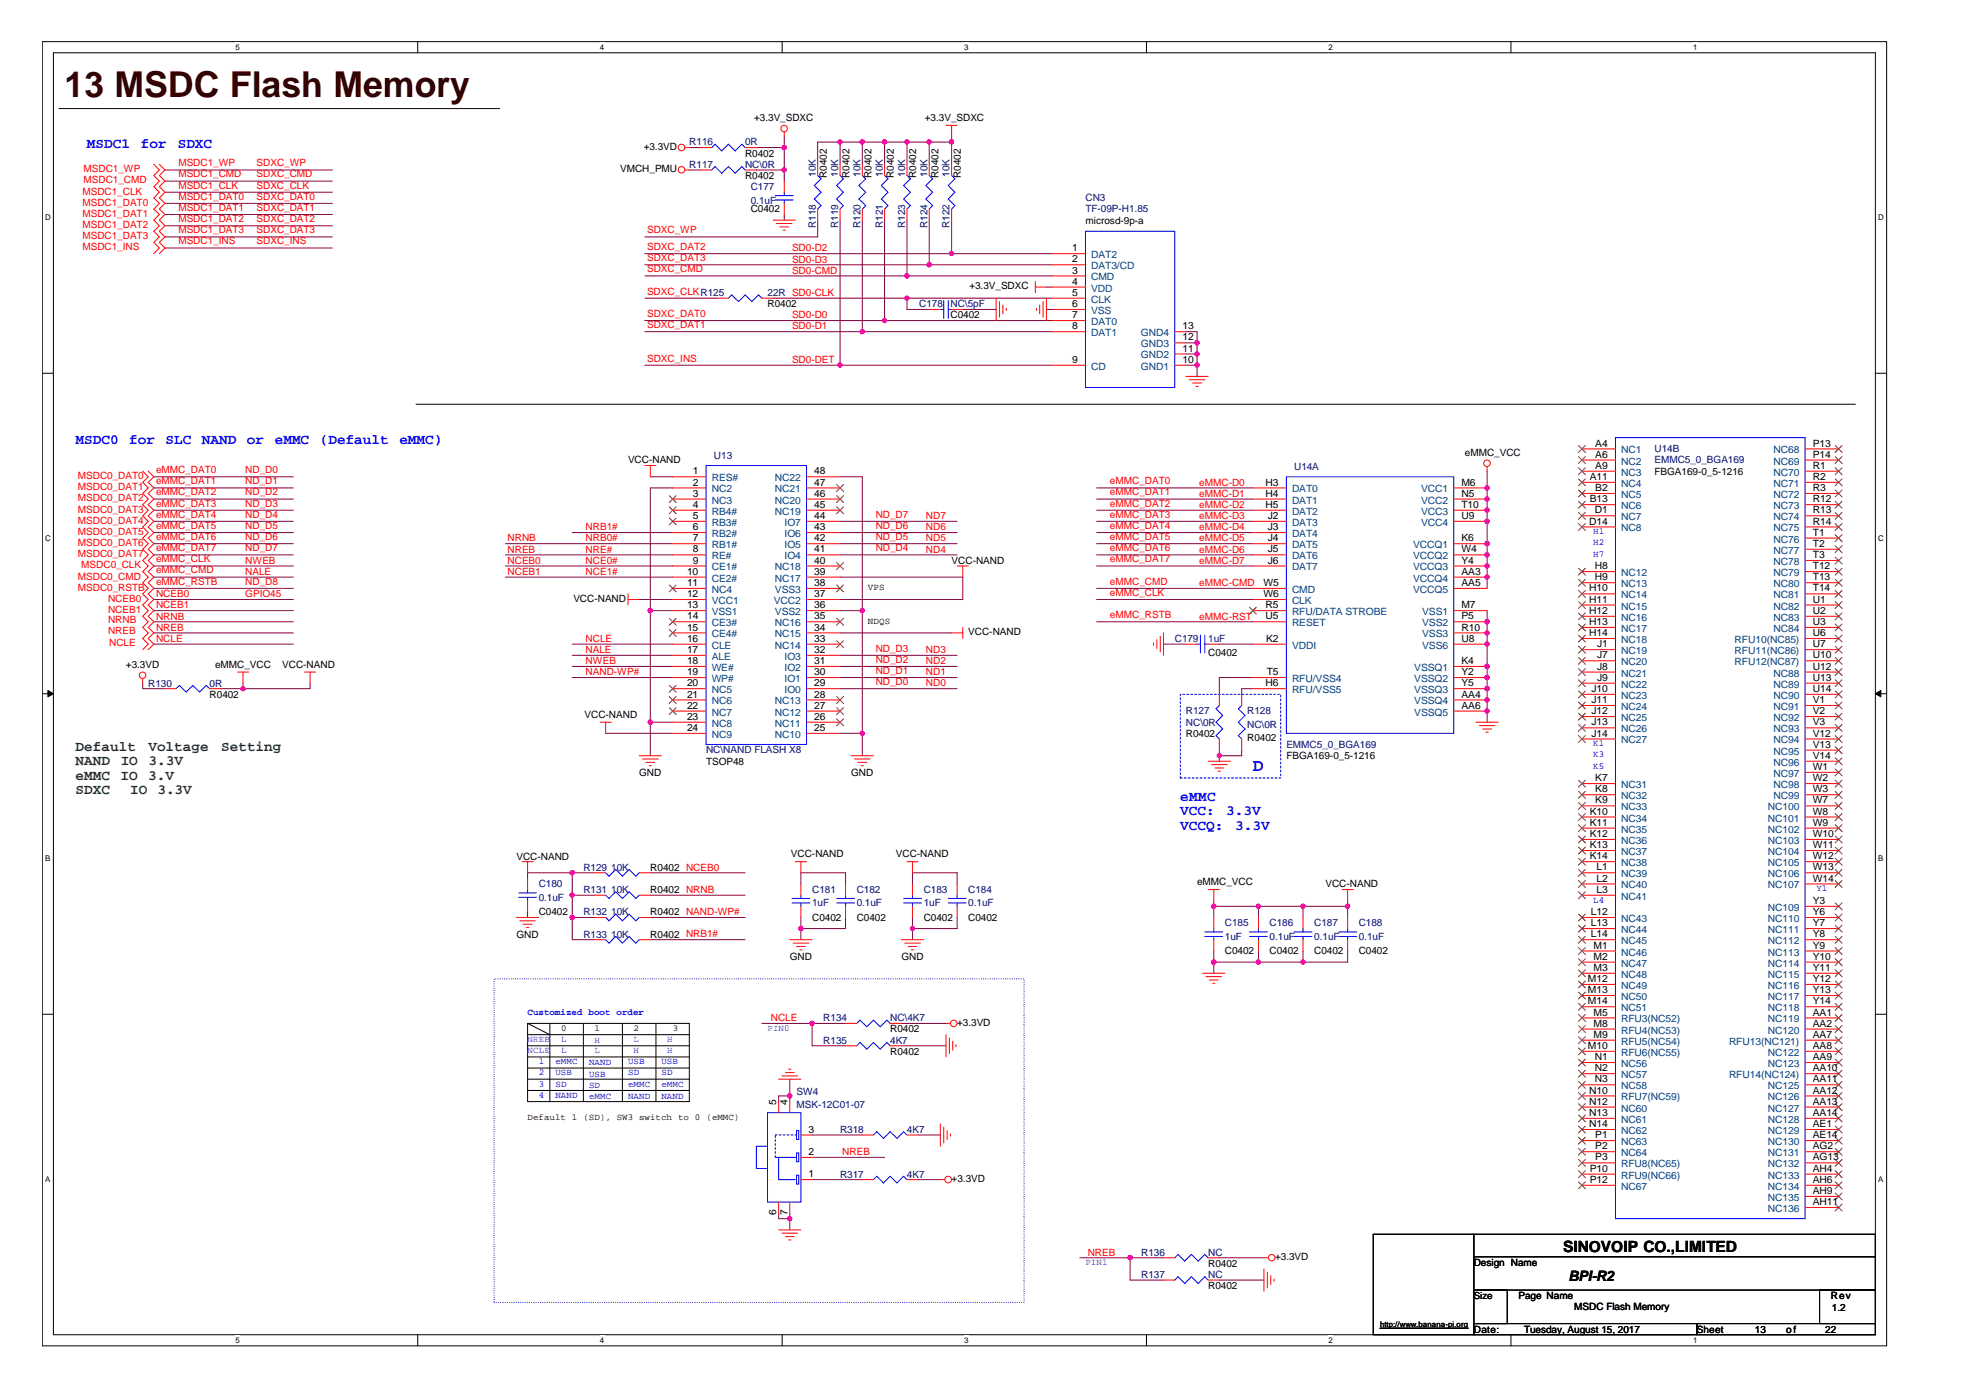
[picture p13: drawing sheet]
<svg xmlns="http://www.w3.org/2000/svg" width="297mm" height="210mm" viewBox="0 0 297 210" stroke-linecap="round" stroke-linejoin="round" font-family="sans-serif">
<defs><g id="words">
<text font-size="5.4" fill="#400000" x="9.7" y="14.6">13 MSDC Flash Memory</text>
<text font-size="2.7" fill="#00f" x="188.2" y="115.8">D</text>
<text font-size="2.3" x="234.8" y="188.1">SINOVOIP CO.,LIMITED</text>
<g font-size="2.2" fill="#00f">
<text x="13.1" y="22.3">MSDC1</text>
<text x="21.2" y="22.3">for</text>
<text x="26.7" y="22.3">SDXC</text>
<text x="11.4" y="66.7">MSDC0</text>
<text x="19.4" y="66.7">for</text>
<text x="24.9" y="66.7">SLC</text>
<text x="30.3" y="66.7">NAND</text>
<text x="37.1" y="66.7">or</text>
<text x="41.3" y="66.7">eMMC</text>
<text x="48.1" y="66.7">(Default</text>
<text x="60" y="66.7">eMMC)</text>
<text x="177.3" y="120.4">eMMC</text>
<text x="177.3" y="122.5">VCC:</text>
<text x="177.3" y="124.7">VCCQ:</text>
<text x="184.3" y="122.5">3.3V</text>
<text x="185.6" y="124.7">3.3V</text>
</g>
<g font-size="2.2" fill="#008000">
<text x="11.4" y="112.8">Default</text>
<text x="22.3" y="112.8">Voltage</text>
<text x="33.2" y="112.8">Setting</text>
<text x="11.4" y="115">NAND</text>
<text x="11.4" y="117.2">eMMC</text>
<text x="11.4" y="119.3">SDXC</text>
<text x="18.1" y="117.2">IO</text>
<text x="18.1" y="115">IO</text>
<text x="19.6" y="119.3">IO 3.3V</text>
<text x="22.3" y="117.2">3.V</text>
<text x="22.3" y="115">3.3V</text>
</g>
<text font-size="2.2" x="235.7" y="192.5">BPI-R2</text>
<g font-size="1.5">
<text x="96.7" y="22.5">+3.3VD</text>
<text x="112" y="23.5">R0402</text>
<text x="113.3" y="18.2">+3.3V_SDXC</text>
<text x="139" y="18.2">+3.3V_SDXC</text>
<text x="93.2" y="25.9">VMCH_PMU</text>
<text x="112" y="26.9">R0402</text>
<text x="124.2" y="26.7" transform="rotate(-90 124.2 26.7)">R0402</text>
<text x="127.6" y="26.7" transform="rotate(-90 127.6 26.7)">R0402</text>
<text x="131" y="26.7" transform="rotate(-90 131 26.7)">R0402</text>
<text x="134.3" y="26.7" transform="rotate(-90 134.3 26.7)">R0402</text>
<text x="137.7" y="26.7" transform="rotate(-90 137.7 26.7)">R0402</text>
<text x="141" y="26.7" transform="rotate(-90 141 26.7)">R0402</text>
<text x="144.4" y="26.7" transform="rotate(-90 144.4 26.7)">R0402</text>
<text x="112.8" y="31.9">C0402</text>
<text x="163.1" y="33.6">microsd-9p-a</text>
<text x="161.1" y="37.8">1</text>
<text x="161.1" y="39.4">2</text>
<text x="161.1" y="41.1">3</text>
<text x="115.3" y="46.2">R0402</text>
<text x="142.8" y="47.9">C0402</text>
<text x="145.6" y="43.5">+3.3V_SDXC</text>
<text x="161.1" y="42.8">4</text>
<text x="161.1" y="44.4">5</text>
<text x="161.1" y="46.1">6</text>
<text x="161.1" y="47.8">7</text>
<text x="161.1" y="49.5">8</text>
<text x="177.7" y="52.8">11</text>
<text x="177.7" y="51.2">12</text>
<text x="177.7" y="49.5">13</text>
<text x="161.1" y="54.5">9</text>
<text x="177.7" y="54.5">10</text>
<text x="94.4" y="69.6">VCC-NAND</text>
<text x="104.1" y="71.3">1</text>
<text x="122.3" y="71.3">48</text>
<text x="220.1" y="68.5">eMMC_VCC</text>
<text x="239.7" y="67.1">A4</text>
<text x="239.7" y="68.8">A6</text>
<text x="239.7" y="70.4">A9</text>
<text x="248.6" y="71.3">FBGA169-0_5-1216</text>
<text x="272.4" y="67.1">P13</text>
<text x="272.4" y="68.8">P14</text>
<text x="272.4" y="70.4">R1</text>
<text x="104.1" y="74.6">3</text>
<text x="104.1" y="76.3">4</text>
<text x="104.1" y="78">5</text>
<text x="104.1" y="73">2</text>
<text x="122.3" y="74.6">46</text>
<text x="122.3" y="76.3">45</text>
<text x="122.3" y="78">44</text>
<text x="122.3" y="73">47</text>
<text x="190.2" y="73">H3</text>
<text x="190.2" y="74.6">H4</text>
<text x="190.2" y="76.3">H5</text>
<text x="190.5" y="78">J2</text>
<text x="219.6" y="73">M6</text>
<text x="219.6" y="74.6">N5</text>
<text x="219.6" y="76.3">T10</text>
<text x="219.6" y="78">U9</text>
<text x="238.8" y="72.1">A11</text>
<text x="238.8" y="75.5">B13</text>
<text x="239.6" y="77.1">D1</text>
<text x="239.7" y="73.8">B2</text>
<text x="272.4" y="72.1">R2</text>
<text x="272.4" y="73.8">R3</text>
<text x="272.4" y="75.5">R12</text>
<text x="272.4" y="77.1">R13</text>
<text x="104.1" y="79.7">6</text>
<text x="104.1" y="81.3">7</text>
<text x="104.1" y="83">8</text>
<text x="122.3" y="83">41</text>
<text x="122.3" y="81.3">42</text>
<text x="122.3" y="79.7">43</text>
<text x="190.5" y="79.7">J3</text>
<text x="190.5" y="81.3">J4</text>
<text x="190.5" y="83">J5</text>
<text x="219.6" y="81.3">K6</text>
<text x="219.6" y="83">W4</text>
<text x="238.8" y="78.8">D14</text>
<text x="272.4" y="78.8">R14</text>
<text x="272.4" y="80.5">T1</text>
<text x="272.4" y="82.2">T2</text>
<text x="272.4" y="83.9">T3</text>
<text x="103.2" y="88">11</text>
<text x="103.2" y="86.4">10</text>
<text x="103.2" y="89.7">12</text>
<text x="104.1" y="84.7">9</text>
<text x="122.3" y="86.4">39</text>
<text x="122.3" y="88">38</text>
<text x="122.3" y="89.7">37</text>
<text x="122.3" y="84.7">40</text>
<text x="143" y="84.7">VCC-NAND</text>
<text x="189.8" y="88">W5</text>
<text x="189.8" y="89.7">W6</text>
<text x="190.5" y="84.7">J6</text>
<text x="219.6" y="84.7">Y4</text>
<text x="219.6" y="86.4">AA3</text>
<text x="219.6" y="88">AA5</text>
<text x="238.8" y="88.9">H10</text>
<text x="239.6" y="85.5">H8</text>
<text x="239.6" y="87.2">H9</text>
<text x="272.4" y="85.5">T12</text>
<text x="272.4" y="87.2">T13</text>
<text x="272.4" y="88.9">T14</text>
<text x="86.1" y="90.4">VCC-NAND</text>
<text x="103.2" y="93.1">14</text>
<text x="103.2" y="94.7">15</text>
<text x="103.2" y="91.4">13</text>
<text x="122.3" y="93.1">35</text>
<text x="122.3" y="91.4">36</text>
<text x="122.3" y="94.7">34</text>
<text x="145.5" y="95.5">VCC-NAND</text>
<text x="190.2" y="91.4">R5</text>
<text x="190.2" y="93.1">U5</text>
<text x="219.6" y="91.4">M7</text>
<text x="219.6" y="93.1">P5</text>
<text x="219.6" y="94.7">R10</text>
<text x="238.8" y="90.5">H11</text>
<text x="238.8" y="92.2">H12</text>
<text x="238.8" y="93.9">H13</text>
<text x="238.8" y="95.6">H14</text>
<text x="272.4" y="90.5">U1</text>
<text x="272.4" y="92.2">U2</text>
<text x="272.4" y="93.9">U3</text>
<text x="272.4" y="95.6">U6</text>
<text x="18.9" y="100.3">+3.3VD</text>
<text x="32.3" y="100.3">eMMC_VCC</text>
<text x="42.4" y="100.3">VCC-NAND</text>
<text x="103.2" y="98.1">17</text>
<text x="103.2" y="99.8">18</text>
<text x="103.2" y="96.4">16</text>
<text x="103.2" y="101.4">19</text>
<text x="122.3" y="99.8">31</text>
<text x="122.3" y="96.4">33</text>
<text x="122.3" y="98.1">32</text>
<text x="122.3" y="101.4">30</text>
<text x="181.5" y="98.6">C0402</text>
<text x="190.2" y="96.4">K2</text>
<text x="190.3" y="101.4">T5</text>
<text x="219.6" y="99.8">K4</text>
<text x="219.6" y="96.4">U8</text>
<text x="219.6" y="101.4">Y2</text>
<text x="239.9" y="97.3">J1</text>
<text x="239.9" y="98.9">J7</text>
<text x="239.9" y="100.6">J8</text>
<text x="272.4" y="97.3">U7</text>
<text x="272.4" y="98.9">U10</text>
<text x="272.4" y="100.6">U12</text>
<text x="31.5" y="104.8">R0402</text>
<text x="87.8" y="107.9">VCC-NAND</text>
<text x="103.2" y="103.1">20</text>
<text x="103.2" y="104.8">21</text>
<text x="103.2" y="106.5">22</text>
<text x="122.3" y="103.1">29</text>
<text x="122.3" y="104.8">28</text>
<text x="122.3" y="106.5">27</text>
<text x="190.2" y="103.1">H6</text>
<text x="219.6" y="103.1">Y5</text>
<text x="219.6" y="104.8">AA4</text>
<text x="219.6" y="106.5">AA6</text>
<text x="239.1" y="104">J10</text>
<text x="239.1" y="105.6">J11</text>
<text x="239.1" y="107.3">J12</text>
<text x="239.9" y="102.3">J9</text>
<text x="272.4" y="102.3">U13</text>
<text x="272.4" y="104">U14</text>
<text x="272.4" y="105.6">V1</text>
<text x="272.4" y="107.3">V2</text>
<text x="103.2" y="109.8">24</text>
<text x="103.2" y="108.2">23</text>
<text x="122.3" y="108.2">26</text>
<text x="122.3" y="109.8">25</text>
<text x="178.2" y="110.7">R0402</text>
<text x="187.4" y="111.4">R0402</text>
<text x="239.1" y="109">J13</text>
<text x="239.1" y="110.7">J14</text>
<text x="272.4" y="109">V3</text>
<text x="272.4" y="110.7">V12</text>
<text x="272.4" y="112.3">V13</text>
<text x="96" y="116.6">GND</text>
<text x="106.1" y="114.9">TSOP48</text>
<text x="127.9" y="116.6">GND</text>
<text x="193.3" y="114.1">FBGA169-0_5-1216</text>
<text x="239.7" y="117.4">K7</text>
<text x="239.7" y="119.1">K8</text>
<text x="272.4" y="114">V14</text>
<text x="272.4" y="115.7">W1</text>
<text x="272.4" y="117.4">W2</text>
<text x="272.4" y="119.1">W3</text>
<text x="238.8" y="122.4">K10</text>
<text x="238.8" y="124.1">K11</text>
<text x="238.8" y="125.8">K12</text>
<text x="239.7" y="120.7">K9</text>
<text x="272.4" y="120.7">W7</text>
<text x="272.4" y="122.4">W8</text>
<text x="272.4" y="124.1">W9</text>
<text x="272.4" y="125.8">W10</text>
<text x="77.6" y="129.2">VCC-NAND</text>
<text x="97.7" y="130.8">R0402 NCEB0</text>
<text x="118.8" y="128.8">VCC-NAND</text>
<text x="134.6" y="128.8">VCC-NAND</text>
<text x="238.8" y="127.4">K13</text>
<text x="238.8" y="129.1">K14</text>
<text x="239.9" y="130.8">L1</text>
<text x="272.4" y="127.4">W11</text>
<text x="272.4" y="129.1">W12</text>
<text x="272.4" y="130.8">W13</text>
<text x="80.9" y="137.5">C0402</text>
<text x="97.7" y="134.2">R0402 NRNB</text>
<text x="97.7" y="137.5">R0402 NAND-WP#</text>
<text x="179.9" y="133">eMMC_VCC</text>
<text x="199.1" y="133.3">VCC-NAND</text>
<text x="239" y="137.5">L12</text>
<text x="239.9" y="132.5">L2</text>
<text x="239.9" y="134.1">L3</text>
<text x="272.4" y="132.5">W14</text>
<text x="272.4" y="135.8">Y3</text>
<text x="272.4" y="137.5">Y6</text>
<text x="77.6" y="140.9">GND</text>
<text x="97.7" y="140.9">R0402 NRB1#</text>
<text x="122" y="138.4">C0402</text>
<text x="128.7" y="138.4">C0402</text>
<text x="138.8" y="138.4">C0402</text>
<text x="145.5" y="138.4">C0402</text>
<text x="184" y="143.4">C0402</text>
<text x="190.8" y="143.4">C0402</text>
<text x="197.5" y="143.4">C0402</text>
<text x="204.2" y="143.4">C0402</text>
<text x="239" y="139.2">L13</text>
<text x="239" y="140.8">L14</text>
<text x="239.4" y="142.5">M1</text>
<text x="272.4" y="139.2">Y7</text>
<text x="272.4" y="140.8">Y8</text>
<text x="272.4" y="142.5">Y9</text>
<text x="118.7" y="144.2">GND</text>
<text x="135.4" y="144.2">GND</text>
<text x="238.6" y="147.5">M12</text>
<text x="238.6" y="149.2">M13</text>
<text x="239.4" y="144.2">M2</text>
<text x="239.4" y="145.9">M3</text>
<text x="272.4" y="144.2">Y10</text>
<text x="272.4" y="145.9">Y11</text>
<text x="272.4" y="147.5">Y12</text>
<text x="272.4" y="149.2">Y13</text>
<text x="133.8" y="155.1">R0402</text>
<text x="143.8" y="154.1">+3.3VD</text>
<text x="238.6" y="150.9">M14</text>
<text x="239.4" y="152.6">M5</text>
<text x="239.4" y="154.3">M8</text>
<text x="239.4" y="155.9">M9</text>
<text x="272.4" y="150.9">Y14</text>
<text x="272.4" y="152.6">AA1</text>
<text x="272.4" y="154.3">AA2</text>
<text x="272.4" y="155.9">AA7</text>
<text x="133.8" y="158.5">R0402</text>
<text x="238.6" y="157.6">M10</text>
<text x="239.6" y="159.3">N1</text>
<text x="239.6" y="161">N2</text>
<text x="272.4" y="157.6">AA8</text>
<text x="272.4" y="159.3">AA9</text>
<text x="272.4" y="161">AA10</text>
<text x="116.6" y="166" transform="rotate(-90 116.6 166)">5</text>
<text x="118.3" y="166" transform="rotate(-90 118.3 166)">4</text>
<text x="238.8" y="164.3">N10</text>
<text x="238.8" y="166">N12</text>
<text x="238.8" y="167.7">N13</text>
<text x="239.6" y="162.6">N3</text>
<text x="272.4" y="162.6">AA11</text>
<text x="272.4" y="164.3">AA12</text>
<text x="272.4" y="166">AA13</text>
<text x="272.4" y="167.7">AA14</text>
<text x="121.5" y="173.5">2</text>
<text x="121.5" y="170.2">3</text>
<text x="238.8" y="169.3">N14</text>
<text x="239.7" y="171">P1</text>
<text x="239.7" y="172.7">P2</text>
<text x="272.4" y="169.3">AE1</text>
<text x="272.4" y="171">AE14</text>
<text x="272.4" y="172.7">AG2</text>
<text x="121.5" y="176.9">1</text>
<text x="143" y="177.6">+3.3VD</text>
<text x="238.8" y="176.1">P10</text>
<text x="238.8" y="177.7">P12</text>
<text x="239.7" y="174.4">P3</text>
<text x="272.4" y="174.4">AG13</text>
<text x="272.4" y="176.1">AH4</text>
<text x="272.4" y="177.7">AH6</text>
<text x="272.4" y="179.4">AH9</text>
<text x="116.6" y="182.6" transform="rotate(-90 116.6 182.6)">6</text>
<text x="118.3" y="182.6" transform="rotate(-90 118.3 182.6)">7</text>
<text x="272.4" y="181.1">AH11</text>
<text x="181.5" y="190.3">R0402</text>
<text x="191.6" y="189.3">+3.3VD</text>
<text x="221.4" y="190.2">Design Name</text>
<text x="181.5" y="193.7">R0402</text>
<text x="221.4" y="195.1">Size</text>
<text x="228.1" y="195.2">Page Name</text>
<text x="236.5" y="196.9">MSDC Flash Memory</text>
<text x="275.1" y="195.2">Rev</text>
<text x="275.2" y="197">1.2</text>
<text x="221.4" y="200.2">Date:</text>
<text x="229" y="200.2">Tuesday, August 15, 2017</text>
<text x="255" y="200.2">Sheet</text>
<text x="263.7" y="200.2">13</text>
<text x="268.4" y="200.2">of</text>
<text x="274.2" y="200.2">22</text>
</g>
<g font-size="1.5" fill="#000080">
<text x="103.6" y="21.9">R116</text>
<text x="112" y="21.9">0R</text>
<text x="103.6" y="25.2">R117</text>
<text x="112" y="25.2">NC\0R</text>
<text x="112.8" y="28.6">C177</text>
<text x="122.6" y="26.5" transform="rotate(-90 122.6 26.5)">10K</text>
<text x="125.9" y="26.5" transform="rotate(-90 125.9 26.5)">10K</text>
<text x="129.3" y="26.5" transform="rotate(-90 129.3 26.5)">10K</text>
<text x="132.6" y="26.5" transform="rotate(-90 132.6 26.5)">10K</text>
<text x="136" y="26.5" transform="rotate(-90 136 26.5)">10K</text>
<text x="139.3" y="26.5" transform="rotate(-90 139.3 26.5)">10K</text>
<text x="142.7" y="26.5" transform="rotate(-90 142.7 26.5)">10K</text>
<text x="112.8" y="30.6">0.1uF</text>
<text x="122.6" y="34.2" transform="rotate(-90 122.6 34.2)">R118</text>
<text x="125.9" y="34.2" transform="rotate(-90 125.9 34.2)">R119</text>
<text x="129.3" y="34.2" transform="rotate(-90 129.3 34.2)">R120</text>
<text x="132.6" y="34.2" transform="rotate(-90 132.6 34.2)">R121</text>
<text x="136" y="34.2" transform="rotate(-90 136 34.2)">R123</text>
<text x="139.3" y="34.2" transform="rotate(-90 139.3 34.2)">R124</text>
<text x="142.7" y="34.2" transform="rotate(-90 142.7 34.2)">R122</text>
<text x="163.1" y="30.2">CN3</text>
<text x="163.1" y="31.9">TF-09P-H1.85</text>
<text x="115.3" y="44.5">22R SD0-CLK</text>
<text x="138.1" y="46.2">C178</text>
<text x="142.8" y="46.2">NC\5pF</text>
<text x="107.3" y="69">U13</text>
<text x="194.4" y="70.6">U14A</text>
<text x="248.6" y="68">U14B</text>
<text x="248.6" y="69.6">EMMC5_0_BGA169</text>
<text x="176.5" y="96.4">C179</text>
<text x="181.5" y="96.4">1uF</text>
<text x="22.3" y="103.2">R130</text>
<text x="31.5" y="103.2">0R</text>
<text x="178.2" y="107.4">R127</text>
<text x="187.4" y="107.4">R128</text>
<text x="106.1" y="113.2">NC\NAND FLASH X8</text>
<text x="178.2" y="109">NC\0R</text>
<text x="187.4" y="109.4">NC\0R</text>
<text x="193.3" y="112.4">EMMC5_0_BGA169</text>
<text x="87.7" y="130.8">R129</text>
<text x="91.8" y="130.8">10K</text>
<text x="80.9" y="133.3">C180</text>
<text x="80.9" y="135.4">0.1uF</text>
<text x="87.7" y="134.2">R131</text>
<text x="87.7" y="137.5">R132</text>
<text x="91.8" y="134.2">10K</text>
<text x="91.8" y="137.5">10K</text>
<text x="122" y="134.2">C181</text>
<text x="122" y="136.2">1uF</text>
<text x="128.7" y="134.2">C182</text>
<text x="128.7" y="136.2">0.1uF</text>
<text x="138.8" y="134.2">C183</text>
<text x="138.8" y="136.2">1uF</text>
<text x="145.5" y="134.2">C184</text>
<text x="145.5" y="136.2">0.1uF</text>
<text x="87.7" y="140.9">R133</text>
<text x="91.8" y="140.9">10K</text>
<text x="184" y="139.2">C185</text>
<text x="184" y="141.2">1uF</text>
<text x="190.8" y="139.2">C186</text>
<text x="190.8" y="141.2">0.1uF</text>
<text x="197.5" y="139.2">C187</text>
<text x="197.5" y="141.2">0.1uF</text>
<text x="204.2" y="139.2">C188</text>
<text x="204.2" y="141.2">0.1uF</text>
<text x="123.7" y="153.5">R134</text>
<text x="133.8" y="153.5">NC\4K7</text>
<text x="123.7" y="156.8">R135</text>
<text x="133.8" y="156.8">4K7</text>
<text x="119.7" y="164.5">SW4</text>
<text x="119.7" y="166.5">MSK-12C01-07</text>
<text x="126.2" y="170.2">R318</text>
<text x="136.3" y="170.2">4K7</text>
<text x="126.2" y="176.9">R317</text>
<text x="136.3" y="176.9">4K7</text>
<text x="171.5" y="188.7">R136</text>
<text x="181.5" y="188.7">NC</text>
<text x="171.5" y="192">R137</text>
<text x="181.5" y="192">NC</text>
</g>
<g font-size="1.5" fill="#f00">
<text x="12.4" y="29.2">MSDC1_CLK</text>
<text x="12.6" y="27.6">MSDC1_CMD</text>
<text x="12.6" y="25.9">MSDC1_WP</text>
<text x="26.8" y="26.7">MSDC1_CMD</text>
<text x="26.8" y="28.3">MSDC1_CLK</text>
<text x="26.8" y="25">MSDC1_WP</text>
<text x="38.5" y="26.7">SDXC_CMD</text>
<text x="38.5" y="28.3">SDXC_CLK</text>
<text x="38.5" y="25">SDXC_WP</text>
<text x="12.4" y="30.9">MSDC1_DAT0</text>
<text x="12.4" y="32.6">MSDC1_DAT1</text>
<text x="12.4" y="34.3">MSDC1_DAT2</text>
<text x="12.4" y="35.9">MSDC1_DAT3</text>
<text x="26.8" y="30">MSDC1_DAT0</text>
<text x="26.8" y="31.7">MSDC1_DAT1</text>
<text x="26.8" y="33.4">MSDC1_DAT2</text>
<text x="26.8" y="35">MSDC1_DAT3</text>
<text x="38.5" y="30">SDXC_DAT0</text>
<text x="38.5" y="31.7">SDXC_DAT1</text>
<text x="38.5" y="33.4">SDXC_DAT2</text>
<text x="38.5" y="35">SDXC_DAT3</text>
<text x="97.2" y="35">SDXC_WP</text>
<text x="12.4" y="37.6">MSDC1_INS</text>
<text x="26.8" y="36.7">MSDC1_INS</text>
<text x="38.5" y="36.7">SDXC_INS</text>
<text x="97.2" y="37.6">SDXC_DAT2</text>
<text x="97.2" y="39.2">SDXC_DAT3</text>
<text x="97.2" y="40.9">SDXC_CMD</text>
<text x="119" y="37.8">SD0-D2</text>
<text x="119" y="39.4">SD0-D3</text>
<text x="119" y="41.1">SD0-CMD</text>
<text x="97.2" y="44.3">SDXC_CLKR125</text>
<text x="97.2" y="47.6">SDXC_DAT0</text>
<text x="119" y="47.8">SD0-D0</text>
<text x="97.2" y="49.3">SDXC_DAT1</text>
<text x="119" y="49.5">SD0-D1</text>
<text x="97.2" y="54.3">SDXC_INS</text>
<text x="119" y="54.5">SD0-DET</text>
<text x="11.7" y="72">MSDC0_DAT0</text>
<text x="23.5" y="71.1">eMMC_DAT0</text>
<text x="36.9" y="71.1">ND_D0</text>
<text x="11.7" y="73.7">MSDC0_DAT1</text>
<text x="11.7" y="75.3">MSDC0_DAT2</text>
<text x="11.7" y="77">MSDC0_DAT3</text>
<text x="23.5" y="76.1">eMMC_DAT3</text>
<text x="23.5" y="77.8">eMMC_DAT4</text>
<text x="23.5" y="72.8">eMMC_DAT1</text>
<text x="23.5" y="74.4">eMMC_DAT2</text>
<text x="36.9" y="76.1">ND_D3</text>
<text x="36.9" y="77.8">ND_D4</text>
<text x="36.9" y="72.8">ND_D1</text>
<text x="36.9" y="74.4">ND_D2</text>
<text x="131.6" y="77.8">ND_D7</text>
<text x="139.1" y="78">ND7</text>
<text x="166.8" y="76.1">eMMC_DAT2</text>
<text x="166.8" y="74.4">eMMC_DAT1</text>
<text x="166.8" y="72.8">eMMC_DAT0</text>
<text x="166.8" y="77.8">eMMC_DAT3</text>
<text x="180.2" y="76.3">eMMC-D2</text>
<text x="180.2" y="74.6">eMMC-D1</text>
<text x="180.2" y="73">eMMC-D0</text>
<text x="180.2" y="78">eMMC-D3</text>
<text x="11.7" y="80.4">MSDC0_DAT5</text>
<text x="11.7" y="82">MSDC0_DAT6</text>
<text x="11.7" y="83.7">MSDC0_DAT7</text>
<text x="11.7" y="78.7">MSDC0_DAT4</text>
<text x="23.5" y="79.5">eMMC_DAT5</text>
<text x="23.5" y="81.1">eMMC_DAT6</text>
<text x="23.5" y="82.8">eMMC_DAT7</text>
<text x="36.9" y="79.5">ND_D5</text>
<text x="36.9" y="81.1">ND_D6</text>
<text x="36.9" y="82.8">ND_D7</text>
<text x="76.3" y="81.4">NRNB</text>
<text x="76.3" y="83">NREB</text>
<text x="88" y="81.4">NRB0#</text>
<text x="88" y="83">NRE#</text>
<text x="88" y="79.7">NRB1#</text>
<text x="131.6" y="79.5">ND_D6</text>
<text x="131.6" y="82.8">ND_D4</text>
<text x="131.6" y="81.1">ND_D5</text>
<text x="139.1" y="79.7">ND6</text>
<text x="139.1" y="83">ND4</text>
<text x="139.1" y="81.4">ND5</text>
<text x="166.8" y="82.8">eMMC_DAT6</text>
<text x="166.8" y="81.1">eMMC_DAT5</text>
<text x="166.8" y="79.5">eMMC_DAT4</text>
<text x="180.2" y="83">eMMC-D6</text>
<text x="180.2" y="81.4">eMMC-D5</text>
<text x="180.2" y="79.7">eMMC-D4</text>
<text x="11.7" y="87.1">MSDC0_CMD</text>
<text x="11.7" y="88.7">MSDC0_RSTB</text>
<text x="12.2" y="85.4">MSDC0_CLK</text>
<text x="23.5" y="89.7">NCEB0</text>
<text x="23.5" y="87.9">eMMC_RSTB</text>
<text x="23.5" y="86.2">eMMC_CMD</text>
<text x="23.5" y="84.5">eMMC_CLK</text>
<text x="36.9" y="89.7">GPIO45</text>
<text x="36.9" y="87.9">ND_D8</text>
<text x="36.9" y="86.4">NALE</text>
<text x="36.9" y="84.7">NWEB</text>
<text x="76.3" y="86.4">NCEB1</text>
<text x="76.3" y="84.7">NCEB0</text>
<text x="88" y="86.4">NCE1#</text>
<text x="88" y="84.7">NCE0#</text>
<text x="166.8" y="84.5">eMMC_DAT7</text>
<text x="166.8" y="87.9">eMMC_CMD</text>
<text x="166.8" y="89.5">eMMC_CLK</text>
<text x="180.2" y="84.7">eMMC-D7</text>
<text x="180.2" y="88.1">eMMC-CMD</text>
<text x="16.2" y="95.3">NREB</text>
<text x="16.2" y="93.6">NRNB</text>
<text x="16.2" y="92.1">NCEB1</text>
<text x="16.2" y="90.4">NCEB0</text>
<text x="23.5" y="94.8">NREB</text>
<text x="23.5" y="93.1">NRNB</text>
<text x="23.5" y="91.4">NCEB1</text>
<text x="166.8" y="92.9">eMMC_RSTB</text>
<text x="180.2" y="93.1">eMMC-RST</text>
<text x="16.4" y="97.1">NCLE</text>
<text x="23.5" y="96.4">NCLE</text>
<text x="88" y="101.5">NAND-WP#</text>
<text x="88" y="99.8">NWEB</text>
<text x="88" y="96.4">NCLE</text>
<text x="88" y="98.1">NALE</text>
<text x="131.6" y="97.9">ND_D3</text>
<text x="131.6" y="99.6">ND_D2</text>
<text x="131.6" y="101.3">ND_D1</text>
<text x="139.1" y="98.1">ND3</text>
<text x="139.1" y="99.8">ND2</text>
<text x="139.1" y="101.5">ND1</text>
<text x="131.6" y="102.9">ND_D0</text>
<text x="139.1" y="103.1">ND0</text>
<text x="115.8" y="153.4">NCLE</text>
<text x="126.6" y="173.6">NREB</text>
<text x="163.4" y="188.7">NREB</text>
</g>
<g font-size="1.5" fill="#004080">
<text x="163.9" y="38.8">DAT2</text>
<text x="163.9" y="40.5">DAT3/CD</text>
<text x="163.9" y="42.1">CMD</text>
<text x="163.9" y="43.8">VDD</text>
<text x="163.9" y="45.5">CLK</text>
<text x="163.9" y="47.2">VSS</text>
<text x="163.9" y="48.8">DAT0</text>
<text x="163.9" y="50.5">DAT1</text>
<text x="171.4" y="53.9">GND2</text>
<text x="171.4" y="52.2">GND3</text>
<text x="171.4" y="50.5">GND4</text>
<text x="163.9" y="55.6">CD</text>
<text x="171.4" y="55.6">GND1</text>
<text x="243.6" y="68.1">NC1</text>
<text x="243.6" y="69.8">NC2</text>
<text x="243.6" y="71.5">NC3</text>
<text x="266.5" y="68.1">NC68</text>
<text x="266.5" y="69.8">NC69</text>
<text x="266.5" y="71.5">NC70</text>
<text x="106.9" y="75.7">NC3</text>
<text x="106.9" y="77.3">RB4#</text>
<text x="106.9" y="72.3">RES#</text>
<text x="106.9" y="74">NC2</text>
<text x="116.4" y="75.7">NC20</text>
<text x="116.4" y="77.3">NC19</text>
<text x="116.4" y="72.3">NC22</text>
<text x="116.4" y="74">NC21</text>
<text x="194.1" y="74">DAT0</text>
<text x="194.1" y="75.7">DAT1</text>
<text x="194.1" y="77.3">DAT2</text>
<text x="213.5" y="74">VCC1</text>
<text x="213.5" y="75.7">VCC2</text>
<text x="213.5" y="77.3">VCC3</text>
<text x="243.6" y="73.1">NC4</text>
<text x="243.6" y="74.8">NC5</text>
<text x="243.6" y="76.5">NC6</text>
<text x="266.5" y="73.1">NC71</text>
<text x="266.5" y="74.8">NC72</text>
<text x="266.5" y="76.5">NC73</text>
<text x="106.9" y="80.7">RB2#</text>
<text x="106.9" y="82.4">RB1#</text>
<text x="106.9" y="79">RB3#</text>
<text x="117.9" y="79">IO7</text>
<text x="117.9" y="82.4">IO5</text>
<text x="117.9" y="80.7">IO6</text>
<text x="194.1" y="79">DAT3</text>
<text x="194.1" y="80.7">DAT4</text>
<text x="194.1" y="82.4">DAT5</text>
<text x="212.3" y="82.4">VCCQ1</text>
<text x="213.5" y="79">VCC4</text>
<text x="243.6" y="78.2">NC7</text>
<text x="243.6" y="79.9">NC8</text>
<text x="266.5" y="78.2">NC74</text>
<text x="266.5" y="79.9">NC75</text>
<text x="266.5" y="81.5">NC76</text>
<text x="266.5" y="83.2">NC77</text>
<text x="106.9" y="89.1">NC4</text>
<text x="106.9" y="87.4">CE2#</text>
<text x="106.9" y="84">RE#</text>
<text x="106.9" y="85.7">CE1#</text>
<text x="116.4" y="87.4">NC17</text>
<text x="116.4" y="89.1">VSS3</text>
<text x="116.4" y="85.7">NC18</text>
<text x="117.9" y="84">IO4</text>
<text x="194.1" y="84">DAT6</text>
<text x="194.1" y="85.7">DAT7</text>
<text x="194.1" y="89.1">CMD</text>
<text x="212.3" y="84">VCCQ2</text>
<text x="212.3" y="85.7">VCCQ3</text>
<text x="212.3" y="87.4">VCCQ4</text>
<text x="212.3" y="89.1">VCCQ5</text>
<text x="243.6" y="86.6">NC12</text>
<text x="243.6" y="88.2">NC13</text>
<text x="243.6" y="89.9">NC14</text>
<text x="266.5" y="84.9">NC78</text>
<text x="266.5" y="86.6">NC79</text>
<text x="266.5" y="88.2">NC80</text>
<text x="266.5" y="89.9">NC81</text>
<text x="106.9" y="94.1">CE3#</text>
<text x="106.9" y="95.8">CE4#</text>
<text x="106.9" y="90.8">VCC1</text>
<text x="106.9" y="92.4">VSS1</text>
<text x="116.3" y="90.8">VCC2</text>
<text x="116.4" y="94.1">NC16</text>
<text x="116.4" y="92.4">VSS2</text>
<text x="116.4" y="95.8">NC15</text>
<text x="194.1" y="92.4">RFU/DATA STROBE</text>
<text x="194.1" y="94.1">RESET</text>
<text x="194.1" y="90.8">CLK</text>
<text x="213.7" y="92.4">VSS1</text>
<text x="213.7" y="94.1">VSS2</text>
<text x="213.7" y="95.8">VSS3</text>
<text x="243.6" y="91.6">NC15</text>
<text x="243.6" y="93.3">NC16</text>
<text x="243.6" y="94.9">NC17</text>
<text x="266.5" y="91.6">NC82</text>
<text x="266.5" y="93.3">NC83</text>
<text x="266.5" y="94.9">NC84</text>
<text x="106.9" y="99.1">ALE</text>
<text x="106.9" y="100.8">WE#</text>
<text x="106.9" y="97.5">CLE</text>
<text x="116.4" y="97.5">NC14</text>
<text x="117.9" y="100.8">IO2</text>
<text x="117.9" y="99.1">IO3</text>
<text x="194.1" y="97.5">VDDI</text>
<text x="212.5" y="100.8">VSSQ1</text>
<text x="213.7" y="97.5">VSS6</text>
<text x="243.6" y="96.6">NC18</text>
<text x="243.6" y="98.3">NC19</text>
<text x="243.6" y="100">NC20</text>
<text x="243.6" y="101.7">NC21</text>
<text x="260.6" y="96.6">RFU10(NC85)</text>
<text x="260.6" y="98.3">RFU11(NC86)</text>
<text x="260.6" y="100">RFU12(NC87)</text>
<text x="266.5" y="101.7">NC88</text>
<text x="106.9" y="104.2">NC5</text>
<text x="106.9" y="105.8">NC6</text>
<text x="106.9" y="107.5">NC7</text>
<text x="106.9" y="102.5">WP#</text>
<text x="116.4" y="105.8">NC13</text>
<text x="116.4" y="107.5">NC12</text>
<text x="117.9" y="104.2">IO0</text>
<text x="117.9" y="102.5">IO1</text>
<text x="194.1" y="104.2">RFU/VSS5</text>
<text x="194.1" y="102.5">RFU/VSS4</text>
<text x="212.5" y="102.5">VSSQ2</text>
<text x="212.5" y="104.2">VSSQ3</text>
<text x="212.5" y="105.8">VSSQ4</text>
<text x="212.5" y="107.5">VSSQ5</text>
<text x="243.6" y="103.3">NC22</text>
<text x="243.6" y="105">NC23</text>
<text x="243.6" y="106.7">NC24</text>
<text x="266.5" y="103.3">NC89</text>
<text x="266.5" y="105">NC90</text>
<text x="266.5" y="106.7">NC91</text>
<text x="106.9" y="110.9">NC9</text>
<text x="106.9" y="109.2">NC8</text>
<text x="116.4" y="109.2">NC11</text>
<text x="116.4" y="110.9">NC10</text>
<text x="243.6" y="108.3">NC25</text>
<text x="243.6" y="110">NC26</text>
<text x="243.6" y="111.7">NC27</text>
<text x="266.5" y="108.3">NC92</text>
<text x="266.5" y="110">NC93</text>
<text x="266.5" y="111.7">NC94</text>
<text x="266.5" y="113.4">NC95</text>
<text x="243.6" y="118.4">NC31</text>
<text x="266.5" y="115.1">NC96</text>
<text x="266.5" y="116.7">NC97</text>
<text x="266.5" y="118.4">NC98</text>
<text x="243.6" y="120.1">NC32</text>
<text x="243.6" y="121.8">NC33</text>
<text x="243.6" y="123.4">NC34</text>
<text x="243.6" y="125.1">NC35</text>
<text x="265.6" y="121.8">NC100</text>
<text x="265.6" y="123.4">NC101</text>
<text x="265.6" y="125.1">NC102</text>
<text x="266.5" y="120.1">NC99</text>
<text x="243.6" y="126.8">NC36</text>
<text x="243.6" y="128.5">NC37</text>
<text x="243.6" y="130.1">NC38</text>
<text x="243.6" y="131.8">NC39</text>
<text x="265.6" y="126.8">NC103</text>
<text x="265.6" y="128.5">NC104</text>
<text x="265.6" y="130.1">NC105</text>
<text x="265.6" y="131.8">NC106</text>
<text x="243.6" y="133.5">NC40</text>
<text x="243.6" y="135.2">NC41</text>
<text x="265.6" y="133.5">NC107</text>
<text x="265.6" y="136.9">NC109</text>
<text x="243.6" y="138.5">NC43</text>
<text x="243.6" y="140.2">NC44</text>
<text x="243.6" y="141.9">NC45</text>
<text x="243.6" y="143.6">NC46</text>
<text x="265.6" y="138.5">NC110</text>
<text x="265.6" y="140.2">NC111</text>
<text x="265.6" y="141.9">NC112</text>
<text x="265.6" y="143.6">NC113</text>
<text x="243.6" y="145.2">NC47</text>
<text x="243.6" y="146.9">NC48</text>
<text x="243.6" y="148.6">NC49</text>
<text x="265.6" y="145.2">NC114</text>
<text x="265.6" y="146.9">NC115</text>
<text x="265.6" y="148.6">NC116</text>
<text x="243.6" y="150.3">NC50</text>
<text x="243.6" y="151.9">NC51</text>
<text x="243.6" y="153.6">RFU3(NC52)</text>
<text x="243.6" y="155.3">RFU4(NC53)</text>
<text x="265.6" y="150.3">NC117</text>
<text x="265.6" y="151.9">NC118</text>
<text x="265.6" y="153.6">NC119</text>
<text x="265.6" y="155.3">NC120</text>
<text x="243.6" y="157">RFU5(NC54)</text>
<text x="243.6" y="158.6">RFU6(NC55)</text>
<text x="243.6" y="160.3">NC56</text>
<text x="259.8" y="157">RFU13(NC121)</text>
<text x="265.6" y="158.6">NC122</text>
<text x="265.6" y="160.3">NC123</text>
<text x="243.6" y="162">NC57</text>
<text x="243.6" y="163.7">NC58</text>
<text x="243.6" y="165.3">RFU7(NC59)</text>
<text x="243.6" y="167">NC60</text>
<text x="259.8" y="162">RFU14(NC124)</text>
<text x="265.6" y="163.7">NC125</text>
<text x="265.6" y="165.3">NC126</text>
<text x="265.6" y="167">NC127</text>
<text x="243.6" y="168.7">NC61</text>
<text x="243.6" y="170.4">NC62</text>
<text x="243.6" y="172.1">NC63</text>
<text x="243.6" y="173.7">NC64</text>
<text x="265.6" y="168.7">NC128</text>
<text x="265.6" y="170.4">NC129</text>
<text x="265.6" y="172.1">NC130</text>
<text x="265.6" y="173.7">NC131</text>
<text x="243.6" y="175.4">RFU8(NC65)</text>
<text x="243.6" y="177.1">RFU9(NC66)</text>
<text x="243.6" y="178.8">NC67</text>
<text x="265.6" y="175.4">NC132</text>
<text x="265.6" y="177.1">NC133</text>
<text x="265.6" y="178.8">NC134</text>
<text x="265.6" y="180.4">NC135</text>
<text x="265.6" y="182.1">NC136</text>
</g>
<g font-size="1.4" fill="#00f">
<text x="239.4" y="80.3">H1</text>
<text x="239.4" y="82">H2</text>
<text x="239.4" y="83.6">H7</text>
<text x="239.4" y="112.1">K1</text>
<text x="239.4" y="113.8">K3</text>
<text x="239.4" y="115.5">K5</text>
<text x="239.4" y="135.6">L4</text>
<text x="272.9" y="133.9">Y1</text>
<text x="79.3" y="152.4">Customized boot order</text>
<text x="80.9" y="159.9">1</text>
<text x="80.9" y="161.6">2</text>
<text x="83.5" y="159.9">eMMC</text>
<text x="83.5" y="161.6">USB</text>
<text x="88.5" y="160.1">NAND</text>
<text x="88.5" y="161.7">USB</text>
<text x="94.4" y="159.9">USB</text>
<text x="94.4" y="161.6">SD</text>
<text x="99.4" y="159.9">USB</text>
<text x="99.4" y="161.6">SD</text>
<text x="80.9" y="163.3">3</text>
<text x="80.9" y="164.9">4</text>
<text x="83.5" y="163.3">SD</text>
<text x="83.5" y="164.9">NAND</text>
<text x="88.5" y="163.4">SD</text>
<text x="88.5" y="165.1">eMMC</text>
<text x="94.4" y="163.3">eMMC</text>
<text x="94.4" y="165.1">NAND</text>
<text x="99.4" y="163.3">eMMC</text>
<text x="99.4" y="165.1">NAND</text>
</g>
<g font-size="1.4">
<text x="130.4" y="88.7">VPS</text>
<text x="130.4" y="93.7">NDQS</text>
<text x="84.3" y="154.9">0</text>
<text x="89.3" y="154.9">1</text>
<text x="95.2" y="154.9">2</text>
<text x="101.1" y="154.9">3</text>
<text x="79.3" y="168.3">Default 1 (SD), SW3 switch to 0 (eMMC)</text>
</g>
<g font-size="1.4" fill="#8000ff">
<text x="115.3" y="154.9">PIN0</text>
<text x="79.3" y="156.6">NREB</text>
<text x="79.3" y="158.2">NCLE</text>
<text x="84.3" y="156.6">L</text>
<text x="84.3" y="158.2">L</text>
<text x="89.3" y="156.7">H</text>
<text x="89.3" y="158.2">L</text>
<text x="95.2" y="156.6">L</text>
<text x="95.2" y="158.2">H</text>
<text x="100.2" y="156.6">H</text>
<text x="100.2" y="158.2">H</text>
<text x="163.1" y="190.1">PIN1</text>
</g>
<g font-size="1.2">
<text x="35.4" y="7.5">5</text>
<text x="90.1" y="7.5">4</text>
<text x="144.9" y="7.5">3</text>
<text x="199.6" y="7.5">2</text>
<text x="254.4" y="7.5">1</text>
<text x="6.8" y="33.1">D</text>
<text x="282.2" y="33.1">D</text>
<text x="6.8" y="81.2">C</text>
<text x="282.2" y="81.2">C</text>
<text x="6.8" y="129.4">B</text>
<text x="282.2" y="129.4">B</text>
<text x="6.8" y="177.5">A</text>
<text x="282.2" y="177.5">A</text>
<text x="35.4" y="201.8">5</text>
<text x="90.1" y="201.8">4</text>
<text x="144.9" y="201.8">3</text>
<text x="199.6" y="201.8">2</text>
<text x="207.3" y="199.4">http://www.banana-pi.org</text>
<text x="254.4" y="201.8">1</text>
</g>
</g></defs>
<path d="M6.3 6.3h277.2v195.9h-277.2zM8 7.9h273.8v192.6h-273.8z" fill="none" stroke="#000" stroke-width=".15"/>
<g fill="#fff">
<path d="M35.4 6.4h.6v1.4h-.6z"/>
<path d="M35.4 200.7h.6v1.4h-.6z"/>
</g>
<path d="M62.8 6.3v1.6M62.8 200.5v1.7" fill="none" stroke="#000" stroke-width=".15"/>
<g fill="#fff">
<path d="M90.1 6.4h.7v1.4h-.7z"/>
<path d="M90.1 200.7h.7v1.4h-.7z"/>
</g>
<path d="M117.5 6.3v1.6M117.5 200.5v1.7" fill="none" stroke="#000" stroke-width=".15"/>
<g fill="#fff">
<path d="M144.9 6.4h.6v1.4h-.6z"/>
<path d="M144.9 200.7h.6v1.4h-.6z"/>
</g>
<path d="M172.3 6.3v1.6M172.3 200.5v1.7" fill="none" stroke="#000" stroke-width=".15"/>
<g fill="#fff">
<path d="M199.6 6.4h.7v1.4h-.7z"/>
<path d="M199.6 200.7h.7v1.4h-.7z"/>
</g>
<path d="M227 6.3v1.6M227 200.5v1.7" fill="none" stroke="#000" stroke-width=".15"/>
<g fill="#fff">
<path d="M254.4 6.4h.6v1.4h-.6z"/>
<path d="M254.4 200.7h.6v1.4h-.6z"/>
<path d="M6.8 32h.8v1.4h-.8z"/>
<path d="M282.2 32h.8v1.4h-.8z"/>
<path d="M6.8 80.1h.8v1.4h-.8z"/>
<path d="M282.2 80.1h.8v1.4h-.8z"/>
</g>
<path d="M6.3 56.1h1.7M281.8 56.1h1.6" fill="none" stroke="#000" stroke-width=".15"/>
<g fill="#fff">
<path d="M6.8 128.3h.8v1.4h-.8z"/>
<path d="M282.2 128.3h.8v1.4h-.8z"/>
</g>
<path d="M6.3 104.2h1.7M281.8 104.2h1.6" fill="none" stroke="#000" stroke-width=".15"/>
<g fill="#000" stroke="#000" stroke-width=".15">
<path d="M7.2 103.8l.8 .4-.8 .5z" fill-rule="evenodd"/>
<path d="M281.8 104.2l.8-.4v.9z" fill-rule="evenodd"/>
</g>
<g fill="#fff">
<path d="M6.8 176.4h.8v1.4h-.8z"/>
<path d="M282.2 176.4h.8v1.4h-.8z"/>
</g>
<g fill="none" stroke="#000" stroke-width=".15">
<path d="M8.9 16.3h66.2M62.5 60.7h216.3M6.3 152.4h1.7M79.3 153.8h24.3v11.7h-24.3zM79.3 153.8l3.3 1.7M79.3 155.5h24.3M79.3 157.1h24.3M79.3 158.8h24.3M82.6 153.8v11.7M87.7 153.8v11.7M93.5 153.8v11.7M98.6 153.8v11.7"/>
<path d="M281.8 152.4h1.6M79.3 160.5h24.3M79.3 162.2h24.3M79.3 163.8h24.3M206.3 185.5h15.1v15h-15.1zM221.4 185.5h60.4v3.3h-60.4zM221.4 188.8h60.4v5h-60.4zM221.4 193.8h5.1v5.1h-5.1zM221.4 198.9h33.6v1.6h-33.6zM255 198.9h26.8v1.6h-26.8zM273.4 193.8h8.4v5.1h-8.4z"/>
</g>
<path d="M177.3 104.3h15.1v12.6h-15.1zM116.5 173.9v-3.4M116.5 170.5h3.2" fill="none" stroke="#00f" stroke-width=".15" stroke-dasharray=".3 .3"/>
<path d="M74.2 147.1h79.7v48.6h-79.7z" fill="none" stroke="#00f" stroke-width=".15" stroke-dasharray="0 .3"/>
<g fill="none" stroke="#800040" stroke-width=".15">
<path d="M24.8 30.6h25.1M24.8 27.2h25.1M24.8 28.9h25.1M24.8 32.2h25.1M24.8 33.9h25.1M24.8 35.6h25.1M24.8 37.3h25.1M24.8 25.5h25.1M96.9 38.1h61.2M96.9 39.8h61.2M103.6 25.5h1.7M103.6 22.2h1.7"/>
<path d="M113.6 25.5h4.2M113.6 22.2h4.2M117.8 20.5v6.7M117.8 32.2v.9M122.9 33.1v2.5h-26M126.2 21.4v3.3M126.2 33.1v21.8M129.6 21.4v3.3M129.6 33.1v16.7M132.9 21.4v3.3M132.9 33.1v15.1M136.3 21.4v3.3"/>
<path d="M136.3 33.1v8.4M139.6 21.4v3.3M139.6 33.1v6.7M143 20.5v4.2M143 33.1v5M143 21.4h-20.1v3.3M96.9 44.8h10.9M96.9 41.5h61.2M96.9 48.2h61.2M96.9 49.8h61.2M96.9 54.9h61.2M116.1 44.8h42"/>
<path d="M136.3 44.8v1.7h3.3M144.7 46.5h5M157.2 46.5h.9M157.2 43.1h.9M178.2 49.8h1.7v6.8M178.2 51.5h1.7M178.2 54.9h1.7M178.2 53.2h1.7M23.1 76.7h21M23.1 75h21M23.1 73.3h21M23.1 78.3h21"/>
<path d="M23.1 71.6h21M97.7 71.6h3.4M101.1 73.3h-3.4v40.3M126.2 78.3h17.6M126.2 71.6h3.4v42M164.8 76.7h23.4M164.8 75h23.4M164.8 73.3h23.4M164.8 78.3h23.4M223.4 70.8v17.6M23.1 85h21M23.1 83.4h21"/>
<path d="M23.1 81.7h21M23.1 80h21M23.1 96.8h21M23.1 88.4h21M23.1 93.4h21M23.1 91.8h21M23.1 95.1h21M23.1 86.7h21M23.1 90.1h21M75.9 85h25.2M75.9 83.4h25.2M75.9 81.7h25.2"/>
<path d="M75.9 86.7h25.2M86 80h15.1M86 96.8h15.1M86 98.5h15.1M96 90.1h5.1M97.7 91.8h3.4M126.2 83.4h17.6M126.2 81.7h17.6M126.2 80h17.6M126.2 86.7h18.5v3.4h-18.5M126.2 91.8h3.4M126.2 95.1h16.8"/>
<path d="M126.2 98.5h17.6M164.8 85h23.4M164.8 83.4h23.4M164.8 81.7h23.4M164.8 80h23.4M164.8 88.4h23.4M164.8 93.4h23.4M164.8 90.1h23.4M174.8 96.8h3.4M183.2 96.8h5M223.4 91.8v16.7M21.4 102.7v.8h3.4"/>
<path d="M36.5 102.7v.8M46.6 102.7v.8h-13.4M86 101.8h15.1M86 100.1h15.1M91 110.2h10.1M97.7 108.5h3.4M126.2 103.5h17.6M126.2 101.8h17.6M126.2 110.2h3.4M126.2 100.1h17.6M183.2 112.7v1.7M186.6 112.7v.9h-3.4"/>
<path d="M188.2 101.8h-5v2.5M188.2 103.5h-1.6v.8M79.3 137v.9M86 134.5h3.3M86 131.1v10.1h3.3M86 137.9h3.3M89.3 131.1h-10v.9M97.7 131.1h14.3M97.7 134.5h14.3M97.7 137.9h14.3M120.3 132.8v-1.7h6.7v1.7M120.3 137.9v3.3"/>
<path d="M127 137.9v1.6h-6.7M137.1 132.8v-1.7h6.7v1.7M137.1 137.9v3.3M143.8 137.9v1.6h-6.7M182.4 136.2h20.1M182.4 135.3v2.6M189.1 136.2v1.7M195.8 136.2v1.7M202.5 135.3v2.6M97.7 141.2h14.3M114.5 153.8h12.5M122 153.8v3.3h5"/>
<path d="M135.4 157.1h6.7M135.4 153.8h6.7M182.4 142.9v3.3M189.1 142.9v1.7M195.8 142.9v1.7M202.5 142.9v1.7h-20.1M118.7 162.2v3.3M118.7 164.7h-1.7v.8M122 173.9h10.9M122 177.2h7.6M122 170.5h7.6M137.9 177.2h3.4"/>
<path d="M137.9 170.5h3.4M117 182.3v.8h1.7M118.7 182.3v2.5M162.2 189h12.6M169.8 189v3.3h5M183.2 192.3h6.7M183.2 189h6.7"/>
</g>
<g fill="#f0f" stroke="#f0f" stroke-width=".15">
<circle cx="223.4" cy="78.3" r=".33"/>
<circle cx="223.4" cy="81.7" r=".33"/>
<circle cx="223.4" cy="86.7" r=".33"/>
<circle cx="223.4" cy="106.8" r=".33"/>
<circle cx="223.4" cy="105.1" r=".33"/>
<circle cx="223.4" cy="75" r=".33"/>
<circle cx="223.4" cy="76.6" r=".33"/>
<circle cx="223.4" cy="85" r=".33"/>
<circle cx="223.4" cy="83.4" r=".33"/>
<circle cx="223.4" cy="73.3" r=".33"/>
<circle cx="223.4" cy="95.1" r=".33"/>
<circle cx="223.4" cy="93.4" r=".33"/>
<circle cx="223.4" cy="103.5" r=".33"/>
<circle cx="223.4" cy="101.8" r=".33"/>
<circle cx="223.4" cy="100.1" r=".33"/>
<circle cx="223.4" cy="96.8" r=".33"/>
<circle cx="183.2" cy="113.5" r=".32"/>
<circle cx="129.5" cy="110.2" r=".33"/>
<circle cx="129.5" cy="91.7" r=".33"/>
<circle cx="97.7" cy="108.5" r=".33"/>
<circle cx="97.7" cy="91.7" r=".33"/>
<circle cx="136.3" cy="44.8" r=".33"/>
<circle cx="143" cy="38.1" r=".32"/>
<circle cx="139.6" cy="39.8" r=".33"/>
<circle cx="136.3" cy="41.4" r=".33"/>
<circle cx="132.9" cy="48.2" r=".32"/>
<circle cx="129.5" cy="49.8" r=".33"/>
<circle cx="179.8" cy="54.9" r=".33"/>
<circle cx="179.8" cy="53.2" r=".33"/>
<circle cx="179.8" cy="51.5" r=".33"/>
<circle cx="126.2" cy="54.9" r=".32"/>
<circle cx="117.8" cy="25.5" r=".32"/>
<circle cx="129.6" cy="21.3" r=".33"/>
<circle cx="126.2" cy="21.3" r=".32"/>
<circle cx="132.9" cy="21.3" r=".32"/>
<circle cx="136.3" cy="21.3" r=".33"/>
<circle cx="139.6" cy="21.3" r=".33"/>
<circle cx="117.8" cy="22.2" r=".32"/>
<circle cx="143" cy="21.3" r=".32"/>
<circle cx="120.3" cy="139.5" r=".32"/>
<circle cx="137.1" cy="139.5" r=".32"/>
<circle cx="86" cy="134.5" r=".33"/>
<circle cx="86" cy="131.1" r=".33"/>
<circle cx="86" cy="137.8" r=".33"/>
<circle cx="195.8" cy="144.6" r=".32"/>
<circle cx="202.5" cy="136.2" r=".33"/>
<circle cx="195.8" cy="136.2" r=".32"/>
<circle cx="189.1" cy="136.2" r=".32"/>
<circle cx="182.4" cy="136.2" r=".33"/>
<circle cx="182.4" cy="144.6" r=".33"/>
<circle cx="189.1" cy="144.6" r=".32"/>
<circle cx="122" cy="153.8" r=".32"/>
<circle cx="36.5" cy="103.5" r=".32"/>
<circle cx="118.7" cy="183.1" r=".33"/>
<circle cx="118.6" cy="164.7" r=".33"/>
<circle cx="169.8" cy="189" r=".33"/>
</g>
<g fill="none" stroke="#f00" stroke-width=".15">
<path d="M117.8 19.8v.7M142.1 18.8h1.7M143 18.8v1.7M23.1 24.7l.8 .8-.8 .9 .8 .8-.8 .8 .8 .9-.8 .8 .8 .9-.8 .8 .8 .8-.8 .9 .8 .8-.8 .8 .8 .9-.8 .8 .8 .9-.8 .8M23.9 24.7l.9 .8-.9 .9 .9 .8-.9 .8 .9 .9-.9 .8 .9 .9-.9 .8 .9 .8-.9 .9 .9 .8-.9 .8 .9 .9-.9 .8 .9 .9-.9 .8M102.9 25.5h.7M102.9 22.2h.7M105.3 25.5h1.6M105.3 22.2h1.6M112 25.5h1.6M112 22.2h1.6M116.1 33.1h3.4"/>
<path d="M116.6 33.6h2.4M117.2 34.1h1.3M117.7 34.6h.3M117.8 27.2v1.7M117.8 30.6v1.6M122.9 24.7v1.7M122.9 31.4v1.7M126.2 24.7v1.7M126.2 31.4v1.7M129.6 24.7v1.7M129.6 31.4v1.7M132.9 24.7v1.7"/>
<path d="M132.9 31.4v1.7M136.3 24.7v1.7M136.3 31.4v1.7M139.6 24.7v1.7M139.6 31.4v1.7M143 24.7v1.7M143 31.4v1.7M158.1 38.1h5M158.1 39.8h5M107.8 44.8h1.7M114.5 44.8h1.6M139.6 46.5h1.7"/>
<path d="M143 46.5h1.7M149.7 44.8v3.4M150.2 45.3v2.4M150.7 45.8v1.4M151.2 46.3v.4M155.6 43.1h1.6M155.6 42.3v1.7M155.7 46.3v.4M156.2 45.8v1.4M156.7 45.3v2.4M157.2 44.8v3.4M158.1 43.1h5"/>
<path d="M158.1 44.8h5M158.1 41.5h5M158.1 46.5h5M158.1 48.2h5M158.1 49.8h5M158.1 54.9h5M176.5 49.8h1.7M176.5 54.9h1.7M176.5 53.2h1.7M176.5 51.5h1.7M178.2 56.6h3.3M178.7 57.1h2.3"/>
<path d="M179.2 57.5h1.3M179.7 58.1h.3M21.4 70.8l.9 .8-.9 .9 .9 .8-.9 .8 .9 .9-.9 .8 .9 .9-.9 .8 .9 .8-.9 .9 .9 .8-.9 .8 .9 .9-.9 .8 .9 .9-.9 .8 .9 .8-.9 .9 .9 .8-.9 .9 .9 .8-.9 .8 .9 .9-.9 .8 .9 .9-.9 .8 .9 .8-.9 .9 .9 .8-.9 .8 .9 .9-.9 .8M22.3 70.8l.8 .8-.8 .9 .8 .8-.8 .8 .8 .9-.8 .8 .8 .9-.8 .8 .8 .8-.8 .9 .8 .8-.8 .8 .8 .9-.8 .8 .8 .9-.8 .8 .8 .8-.8 .9 .8 .8-.8 .9 .8 .8-.8 .8 .8 .9-.8 .8 .8 .9-.8 .8 .8 .8-.8 .9 .8 .8-.8 .8 .8 .9-.8 .8M96.9 69.9h1.7M97.7 69.9v1.7M101.1 75h5M101.1 76.7h5M101.1 78.3h5M101.1 71.6h5M101.1 73.3h5M121.2 75h5"/>
<path d="M121.2 76.7h5M121.2 78.3h5M121.2 71.6h5M121.2 73.3h5M188.2 75h5.1M188.2 76.7h5.1M188.2 78.3h5.1M188.2 73.3h5.1M218.4 75h5M218.4 76.7h5M218.4 78.3h5M218.4 73.3h5"/>
<path d="M223.4 70.1v.7M237.7 67.5h5M237.7 69.1h5M237.7 70.8h5M237.7 72.5h5M237.7 74.1h5M237.7 75.8h5M237.7 77.5h5M237.7 79.2h5M271.2 67.5h5M271.2 69.1h5M271.2 70.8h5"/>
<path d="M271.2 72.5h5M271.2 74.1h5M271.2 75.8h5M271.2 77.5h5M271.2 79.2h5M94.4 90.1h1.6M94.4 89.2v1.7M101.1 85h5M101.1 90.1h5M101.1 95.1h5M101.1 80h5M101.1 93.4h5"/>
<path d="M101.1 86.7h5M101.1 83.4h5M101.1 81.7h5M101.1 88.4h5M101.1 91.8h5M101.1 96.8h5M101.1 98.5h5M121.2 85h5M121.2 90.1h5M121.2 95.1h5M121.2 80h5M121.2 93.4h5"/>
<path d="M121.2 86.7h5M121.2 83.4h5M121.2 81.7h5M121.2 88.4h5M121.2 91.8h5M121.2 96.8h5M121.2 98.5h5M143 95.1h1.7M143.8 85h1.7M144.7 85v1.7M144.7 94.3v1.6M173.3 96.6v.4"/>
<path d="M173.8 96.1v1.3M174.3 95.6v2.4M174.8 95.1v3.4M178.2 96.8h1.7M181.5 96.8h1.7M188.2 85h5.1M188.2 90.1h5.1M188.2 80h5.1M188.2 93.4h5.1M188.2 83.4h5.1M188.2 81.7h5.1M188.2 88.4h5.1"/>
<path d="M188.2 91.8h5.1M188.2 96.8h5.1M218.4 85h5M218.4 95.1h5M218.4 93.4h5M218.4 86.7h5M218.4 83.4h5M218.4 81.7h5M218.4 88.4h5M218.4 91.8h5M218.4 96.8h5M237.7 85.9h5"/>
<path d="M237.7 87.6h5M237.7 89.2h5M237.7 90.9h5M237.7 92.6h5M237.7 94.3h5M237.7 95.9h5M237.7 97.6h5M237.7 99.3h5M271.2 85.9h5M271.2 87.6h5M271.2 89.2h5M271.2 90.9h5"/>
<path d="M271.2 92.6h5M271.2 94.3h5M271.2 95.9h5M271.2 97.6h5M271.2 99.3h5M271.2 80.8h5M271.2 82.5h5M271.2 84.2h5M21.4 102v.7M24.8 103.5h1.7M31.5 103.5h1.7M35.7 101h1.7"/>
<path d="M36.5 101v1.7M45.7 101h1.7M46.6 101v1.7M90.2 108.5h1.6M91 108.5v1.7M96 113.6h3.4M96.5 114h2.4M97 114.5h1.4M97.5 115.1h.4M101.1 108.5h5M101.1 103.5h5M101.1 105.2h5"/>
<path d="M101.1 100.1h5M101.1 110.2h5M101.1 106.8h5M101.1 101.8h5M121.2 108.5h5M121.2 103.5h5M121.2 105.2h5M121.2 100.1h5M121.2 110.2h5M121.2 106.8h5M121.2 101.8h5M127.9 113.6h3.3"/>
<path d="M128.4 114h2.3M128.9 114.5h1.3M129.4 115.1h.3M181.5 114.4h3.4M182 114.9h2.4M182.5 115.4h1.4M183 115.9h.4M183.2 104.3v1.7M183.2 111v1.7M186.6 104.3v1.7M186.6 111v1.7M188.2 103.5h5.1"/>
<path d="M188.2 101.8h5.1M218.4 103.5h5M218.4 105.2h5M218.4 100.1h5M218.4 106.8h5M218.4 101.8h5M221.8 108.5h3.3M222.3 109h2.3M222.8 109.5h1.3M223.3 110h.3M237.7 101h5M237.7 102.7h5"/>
<path d="M237.7 104.3h5M237.7 106h5M237.7 107.7h5M237.7 109.4h5M237.7 111h5M237.7 117.7h5M237.7 119.4h5M271.2 114.4h5M271.2 101h5M271.2 102.7h5M271.2 104.3h5M271.2 106h5"/>
<path d="M271.2 107.7h5M271.2 109.4h5M271.2 111h5M271.2 117.7h5M271.2 119.4h5M271.2 112.7h5M271.2 116h5M77.6 137.9h3.3M78.1 138.4h2.3M78.4 129.5h1.7M78.6 138.9h1.3M79.1 139.4h.3"/>
<path d="M79.3 129.5v1.6M79.3 132v1.7M79.3 135.3v1.7M89.3 137.9h1.7M89.3 134.5h1.7M89.3 131.1h1.7M96 137.9h1.7M96 134.5h1.7M96 131.1h1.7M119.5 129.5h1.7M120.3 129.5v1.6M120.3 132.8v1.7"/>
<path d="M120.3 136.2v1.7M127 132.8v1.7M127 136.2v1.7M136.3 129.5h1.6M137.1 129.5v1.6M137.1 132.8v1.7M137.1 136.2v1.7M143.8 132.8v1.7M143.8 136.2v1.7M181.5 133.7h1.7M182.4 133.7v1.6M182.4 137.9v1.6"/>
<path d="M189.1 137.9v1.6M195.8 137.9v1.6M201.7 133.7h1.6M202.5 133.7v1.6M202.5 137.9v1.6M237.7 129.5h5M237.7 137.9h5M237.7 134.5h5M237.7 121.1h5M237.7 122.8h5M237.7 124.4h5M237.7 126.1h5"/>
<path d="M237.7 127.8h5M237.7 131.1h5M237.7 132.8h5M237.7 139.5h5M271.2 129.5h5M271.2 137.9h5M271.2 121.1h5M271.2 122.8h5M271.2 124.4h5M271.2 126.1h5M271.2 127.8h5M271.2 131.1h5"/>
<path d="M271.2 132.8h5M271.2 139.5h5M271.2 136.2h5M89.3 141.2h1.7M96 141.2h1.7M118.7 141.2h3.3M119.2 141.7h2.3M119.7 142.2h1.3M120.2 142.7h.3M127 153.8h1.7M127 157.1h1.7M133.8 153.8h1.6"/>
<path d="M133.8 157.1h1.6M135.4 141.2h3.4M135.9 141.7h2.4M136.4 142.2h1.4M136.9 142.7h.4M142.1 155.5v3.3M142.1 153.8h.7M142.6 155.9v2.4M143.2 156.5v1.3M143.6 157v.3M180.7 146.2h3.3M181.2 146.7h2.3"/>
<path d="M181.7 147.2h1.3M182.2 147.7h.3M182.4 141.2v1.7M189.1 141.2v1.7M195.8 141.2v1.7M202.5 141.2v1.7M237.7 146.2h5M237.7 141.2h5M237.7 142.9h5M237.7 144.6h5M237.7 147.9h5M237.7 149.6h5"/>
<path d="M237.7 151.3h5M237.7 152.9h5M237.7 154.6h5M237.7 156.3h5M237.7 158h5M237.7 159.7h5M271.2 146.2h5M271.2 141.2h5M271.2 142.9h5M271.2 144.6h5M271.2 147.9h5M271.2 149.6h5"/>
<path d="M271.2 151.3h5M271.2 152.9h5M271.2 154.6h5M271.2 156.3h5M271.2 158h5M271.2 159.7h5M117 162.2h3.3M117 165.5v1.7M117.5 161.7h2.3M118 161.2h1.3M118.5 160.6h.3M118.7 165.5v1.7"/>
<path d="M120.3 177.2h1.7M120.3 173.9h1.7M120.3 170.5h1.7M129.6 177.2h1.6M129.6 170.5h1.6M136.3 177.2h1.6M136.3 170.5h1.6M141.3 177.2h.7M141.3 168.9v3.3M141.8 169.4v2.3M142.3 169.9v1.3M142.8 170.4v.3"/>
<path d="M237.7 161.3h5M237.7 163h5M237.7 164.7h5M237.7 166.3h5M237.7 168h5M237.7 169.7h5M237.7 171.4h5M237.7 173.1h5M237.7 174.7h5M237.7 176.4h5M237.7 178.1h5M271.2 161.3h5"/>
<path d="M271.2 163h5M271.2 164.7h5M271.2 166.3h5M271.2 168h5M271.2 169.7h5M271.2 171.4h5M271.2 173.1h5M271.2 174.7h5M271.2 176.4h5M271.2 178.1h5M271.2 179.8h5M117 184.8h3.3"/>
<path d="M117 180.6v1.7M117.5 185.3h2.3M118 185.8h1.3M118.5 186.3h.3M118.7 180.6v1.7M174.8 189h1.7M174.8 192.3h1.7M181.5 189h1.7M181.5 192.3h1.7M189.9 190.7v3.3M189.9 189h.7M190.4 191.2v2.3"/>
<path d="M190.9 191.7v1.3M191.4 192.2v.3M271.2 181.4h5"/>
<circle cx="117.8" cy="19.3" r=".49"/>
<circle cx="102.4" cy="22.2" r=".5"/>
<circle cx="102.4" cy="25.5" r=".49"/>
<circle cx="223.4" cy="69.6" r=".49"/>
<circle cx="21.4" cy="101.5" r=".49"/>
<circle cx="143.3" cy="153.8" r=".49"/>
<circle cx="142.5" cy="177.2" r=".5"/>
<circle cx="191.1" cy="189" r=".49"/>
</g>
<path d="M207.3 199.6h13.3" fill="none" stroke="#000" stroke-width=".18"/>
<g fill="none" stroke="#00f" stroke-width=".15">
<path d="M106.9 22.2l.5-.5 1 1 1.1-1 .9 1 1.1-1 .5 .5M106.9 25.5l.5-.5 1 1 1.1-1 .9 1 1.1-1 .5 .5M116.5 29.4h2.7M116.5 30h2.7M117.8 28.9v.5M117.8 30v.6M122.9 26.4l.5 .5-1.1 1 1.1 1-1.1 1 1.1 1-.5 .5M126.2 26.4l.5 .5-1 1 1 1-1 1 1 1-.5 .5M129.6 26.4l.5 .5-1 1 1 1-1 1 1 1-.5 .5M132.9 26.4l.5 .5-1 1 1 1-1 1 1 1-.5 .5M136.3 26.4l.5 .5-1 1 1 1-1 1 1 1-.5 .5M139.6 26.4l.5 .5-1 1 1 1-1 1 1 1-.5 .5"/>
<path d="M143 26.4l.5 .5-1 1 1 1-1 1 1 1-.5 .5M163.1 34.7h13.4v23.5h-13.4zM109.5 44.8l.4-.5 1.1 1 1-1 1 1 1-1 .5 .5M141.3 46.5h.5M141.8 45.1v2.7M142.5 45.1v2.7M142.5 46.5h.5M106.1 69.9h15.1v42h-15.1zM193.3 71.6h25.1v38.6h-25.1zM242.7 65.8h28.5v117.3h-28.5zM179.9 96.8h.5M180.4 95.4v2.7"/>
<path d="M181 95.4v2.7M181 96.8h.5M26.5 103.5l.5-.5 1 1 1-1 1 1 1-1 .5 .5M183.2 106l-.5 .5 1 1-1 1 1 1-1 1 .5 .5M186.6 106l-.5 .5 1 1-1 1 1 1-1 1 .5 .5M77.9 134.8h2.7M77.9 134.2h2.7M79.3 133.7v.5M79.3 134.8v.5M91 134.5l.5 .5 1-1 1 1 1-1 1 1 .5-.5M91 137.9l.5 .5 1-1.1 1 1.1 1-1.1 1 1.1 .5-.5M91 131.1l.5 .5 1-1 1 1 1-1 1 1 .5-.5"/>
<path d="M119 135.7h2.7M119 135h2.7M120.3 134.5v.5M120.3 135.7v.5M125.7 135.7h2.7M125.7 135h2.7M127 134.5v.5M127 135.7v.5M135.8 135.7h2.7M135.8 135h2.7M137.1 134.5v.5M137.1 135.7v.5"/>
<path d="M142.5 135.7h2.7M142.5 135h2.7M143.8 134.5v.5M143.8 135.7v.5M182.4 139.5v.5M189.1 139.5v.5M195.8 139.5v.5M202.5 139.5v.5M91 141.2l.5 .5 1-1 1 1 1-1 1 1 .5-.5M128.7 157.1l.5-.5 1 1 1-1 1 1 1-1 .6 .5M128.7 153.8l.5-.5 1 1 1-1 1 1 1-1 .6 .5M181 140.7h2.7"/>
<path d="M181 140h2.7M182.4 140.7v.5M187.7 140.7h2.7M187.7 140h2.7M189.1 140.7v.5M194.4 140.7h2.7M194.4 140h2.7M195.8 140.7v.5M201.1 140.7h2.7M201.1 140h2.7M202.5 140.7v.5M113.6 172.2h1.7v3.4h-1.7z"/>
<path d="M115.3 167.2h5v13.4h-5zM116.5 173.9h3.2M117 173.9v3.3h2.5M119.7 176.6h.3v1.3h-.3zM119.7 173.2h.3v1.4h-.3zM119.7 169.9h.3v1.3h-.3zM131.2 170.5l.5-.5 1 1 1.1-1 1 1 1-1 .5 .5M131.2 177.2l.5-.5 1 1.1 1.1-1.1 1 1.1 1-1.1 .5 .5M176.5 189l.5-.5 1 1 1-1 1 1 1-1 .5 .5M176.5 192.3l.5-.5 1 1 1-1 1 1 1-1 .5 .5"/>
</g>
<g fill="none" stroke="#804000" stroke-width=".15">
<path d="M100.6 74.5l1 1M100.6 76.2l1 1M100.6 77.8l1 1.1M101.6 74.5l-1.1 1M101.6 76.2l-1.1 1M101.6 77.8l-1.1 1.1M125.7 74.5l1 1M125.7 76.2l1 1M125.7 72.8l1 1M126.7 74.5l-1 1M126.7 76.2l-1 1M126.7 72.8l-1 1"/>
<path d="M237.2 66.9l1 1.1M237.2 68.6l1 1.1M237.2 70.3l1 1M237.2 72l1 1M237.2 73.6l1 1.1M237.2 75.3l1 1.1M237.2 77l1 1M237.2 78.7l1 1M238.2 66.9l-1 1.1M238.2 68.6l-1 1.1M238.2 70.3l-1 1M238.2 72l-1 1"/>
<path d="M238.2 73.6l-1 1.1M238.2 75.3l-1 1.1M238.2 77l-1 1M238.2 78.7l-1 1M275.7 66.9l1.1 1.1M275.7 68.6l1.1 1.1M275.7 70.3l1.1 1M275.7 72l1.1 1M275.7 73.6l1.1 1.1M275.7 75.3l1.1 1.1M275.7 77l1.1 1M275.7 78.7l1.1 1"/>
<path d="M276.8 68.6l-1.1 1.1M276.8 70.3l-1.1 1M276.8 72l-1.1 1M276.8 66.9l-1.1 1.1M276.8 73.6l-1.1 1.1M276.8 75.3l-1.1 1.1M276.8 77l-1.1 1M276.8 78.7l-1.1 1M100.6 92.9l1 1.1M100.6 94.6l1 1M100.6 87.9l1 1M101.6 92.9l-1.1 1.1"/>
<path d="M101.6 94.6l-1.1 1M101.6 87.9l-1.1 1M125.7 92.9l1 1.1M125.7 96.3l1 1M125.7 87.9l1 1M125.7 84.5l1 1.1M126.7 92.9l-1 1.1M126.7 96.3l-1 1M126.7 87.9l-1 1M126.7 84.5l-1 1.1M187.7 91.2l1.1 1.1M188.7 91.2l-1 1.1"/>
<path d="M237.2 85.4l1 1M237.2 87.1l1 1M237.2 88.7l1 1.1M237.2 90.4l1 1M237.2 92.1l1 1M237.2 93.8l1 1M237.2 95.4l1 1.1M237.2 97.1l1 1M237.2 98.8l1 1M238.2 85.4l-1 1M238.2 87.1l-1 1M238.2 88.7l-1 1.1"/>
<path d="M238.2 90.4l-1 1M238.2 92.1l-1 1M238.2 93.8l-1 1M238.2 95.4l-1 1.1M238.2 97.1l-1 1M238.2 98.8l-1 1M275.7 80.3l1.1 1.1M275.7 82l1.1 1.1M275.7 83.7l1.1 1M275.7 85.4l1.1 1M275.7 87.1l1.1 1M275.7 88.7l1.1 1.1"/>
<path d="M275.7 90.4l1.1 1M275.7 92.1l1.1 1M275.7 93.8l1.1 1M275.7 95.4l1.1 1.1M275.7 97.1l1.1 1M275.7 98.8l1.1 1M276.8 80.3l-1.1 1.1M276.8 83.7l-1.1 1M276.8 87.1l-1.1 1M276.8 88.7l-1.1 1.1M276.8 90.4l-1.1 1M276.8 92.1l-1.1 1"/>
<path d="M276.8 95.4l-1.1 1.1M276.8 98.8l-1.1 1M276.8 82l-1.1 1.1M276.8 85.4l-1.1 1M276.8 93.8l-1.1 1M276.8 97.1l-1.1 1M100.6 103l1 1M100.6 104.7l1 1M100.6 106.3l1 1.1M101.6 103l-1.1 1M101.6 104.7l-1.1 1M101.6 106.3l-1.1 1.1"/>
<path d="M125.7 108l1 1M125.7 104.7l1 1M125.7 106.3l1 1.1M126.7 108l-1 1M126.7 104.7l-1 1M126.7 106.3l-1 1.1M237.2 100.5l1 1M237.2 102.1l1 1.1M237.2 103.8l1 1.1M237.2 105.5l1 1M237.2 107.2l1 1M237.2 108.9l1 1"/>
<path d="M237.2 110.5l1 1.1M237.2 117.2l1 1.1M237.2 118.9l1 1M238.2 100.5l-1 1M238.2 102.1l-1 1.1M238.2 103.8l-1 1.1M238.2 105.5l-1 1M238.2 107.2l-1 1M238.2 108.9l-1 1M238.2 110.5l-1 1.1M238.2 117.2l-1 1.1M238.2 118.9l-1 1"/>
<path d="M275.7 100.5l1.1 1M275.7 102.1l1.1 1.1M275.7 103.8l1.1 1.1M275.7 105.5l1.1 1M275.7 107.2l1.1 1M275.7 108.9l1.1 1M275.7 110.5l1.1 1.1M275.7 112.2l1.1 1M275.7 113.9l1.1 1M275.7 115.5l1.1 1.1M275.7 117.2l1.1 1.1M275.7 118.9l1.1 1"/>
<path d="M276.8 102.1l-1.1 1.1M276.8 103.8l-1.1 1.1M276.8 105.5l-1.1 1M276.8 107.2l-1.1 1M276.8 110.5l-1.1 1.1M276.8 113.9l-1.1 1M276.8 117.2l-1.1 1.1M276.8 100.5l-1.1 1M276.8 108.9l-1.1 1M276.8 112.2l-1.1 1M276.8 115.5l-1.1 1.1M276.8 118.9l-1.1 1"/>
<path d="M237.2 120.6l1 1M237.2 122.3l1 1M237.2 123.9l1 1.1M237.2 125.6l1 1.1M237.2 127.3l1 1M237.2 129l1 1M237.2 130.6l1 1.1M237.2 132.3l1 1M237.2 134l1 1M237.2 137.3l1 1.1M237.2 139l1 1.1M238.2 120.6l-1 1"/>
<path d="M238.2 122.3l-1 1M238.2 123.9l-1 1.1M238.2 125.6l-1 1.1M238.2 127.3l-1 1M238.2 129l-1 1M238.2 130.6l-1 1.1M238.2 132.3l-1 1M238.2 134l-1 1M238.2 137.3l-1 1.1M238.2 139l-1 1.1M275.7 120.6l1.1 1M275.7 122.3l1.1 1"/>
<path d="M275.7 123.9l1.1 1.1M275.7 125.6l1.1 1.1M275.7 127.3l1.1 1M275.7 129l1.1 1M275.7 130.6l1.1 1.1M275.7 132.3l1.1 1M275.7 135.7l1.1 1M275.7 137.3l1.1 1.1M275.7 139l1.1 1.1M276.8 120.6l-1.1 1M276.8 122.3l-1.1 1M276.8 123.9l-1.1 1.1"/>
<path d="M276.8 125.6l-1.1 1.1M276.8 129l-1.1 1M276.8 132.3l-1.1 1M276.8 135.7l-1.1 1M276.8 137.3l-1.1 1.1M276.8 139l-1.1 1.1M276.8 127.3l-1.1 1M276.8 130.6l-1.1 1.1M237.2 140.7l1 1M237.2 142.4l1 1M237.2 144.1l1 1M237.2 145.7l1 1.1"/>
<path d="M237.2 147.4l1 1M237.2 149.1l1 1M237.2 150.8l1 1M237.2 152.4l1 1.1M237.2 154.1l1 1M237.2 155.8l1 1M237.2 157.5l1 1M237.2 159.1l1 1.1M238.2 140.7l-1 1M238.2 142.4l-1 1M238.2 144.1l-1 1M238.2 145.7l-1 1.1"/>
<path d="M238.2 147.4l-1 1M238.2 149.1l-1 1M238.2 150.8l-1 1M238.2 152.4l-1 1.1M238.2 154.1l-1 1M238.2 155.8l-1 1M238.2 157.5l-1 1M238.2 159.1l-1 1.1M275.7 140.7l1.1 1M275.7 142.4l1.1 1M275.7 144.1l1.1 1M275.7 145.7l1.1 1.1"/>
<path d="M275.7 147.4l1.1 1M275.7 149.1l1.1 1M275.7 150.8l1.1 1M275.7 152.4l1.1 1.1M275.7 154.1l1.1 1M275.7 155.8l1.1 1M275.7 157.5l1.1 1M275.7 159.1l1.1 1.1M276.8 140.7l-1.1 1M276.8 142.4l-1.1 1M276.8 144.1l-1.1 1M276.8 145.7l-1.1 1.1"/>
<path d="M276.8 147.4l-1.1 1M276.8 149.1l-1.1 1M276.8 150.8l-1.1 1M276.8 152.4l-1.1 1.1M276.8 154.1l-1.1 1M276.8 155.8l-1.1 1M276.8 157.5l-1.1 1M276.8 159.1l-1.1 1.1M237.2 160.8l1 1.1M237.2 162.5l1 1M237.2 164.2l1 1M237.2 165.8l1 1.1"/>
<path d="M237.2 167.5l1 1.1M237.2 169.2l1 1M237.2 170.9l1 1M237.2 172.5l1 1.1M237.2 174.2l1 1.1M237.2 175.9l1 1M237.2 177.6l1 1M238.2 160.8l-1 1.1M238.2 162.5l-1 1M238.2 164.2l-1 1M238.2 165.8l-1 1.1M238.2 167.5l-1 1.1"/>
<path d="M238.2 169.2l-1 1M238.2 170.9l-1 1M238.2 172.5l-1 1.1M238.2 174.2l-1 1.1M238.2 175.9l-1 1M238.2 177.6l-1 1M275.7 160.8l1.1 1.1M275.7 162.5l1.1 1M275.7 164.2l1.1 1M275.7 165.8l1.1 1.1M275.7 167.5l1.1 1.1M275.7 169.2l1.1 1"/>
<path d="M275.7 170.9l1.1 1M275.7 172.5l1.1 1.1M275.7 174.2l1.1 1.1M275.7 175.9l1.1 1M275.7 177.6l1.1 1M275.7 179.3l1.1 1M276.8 160.8l-1.1 1.1M276.8 162.5l-1.1 1M276.8 164.2l-1.1 1M276.8 165.8l-1.1 1.1M276.8 167.5l-1.1 1.1M276.8 169.2l-1.1 1"/>
<path d="M276.8 170.9l-1.1 1M276.8 172.5l-1.1 1.1M276.8 174.2l-1.1 1.1M276.8 175.9l-1.1 1M276.8 177.6l-1.1 1M276.8 179.3l-1.1 1M275.7 180.9l1.1 1.1M276.8 180.9l-1.1 1.1"/>
</g>
<use href="#words"/>
</svg>
